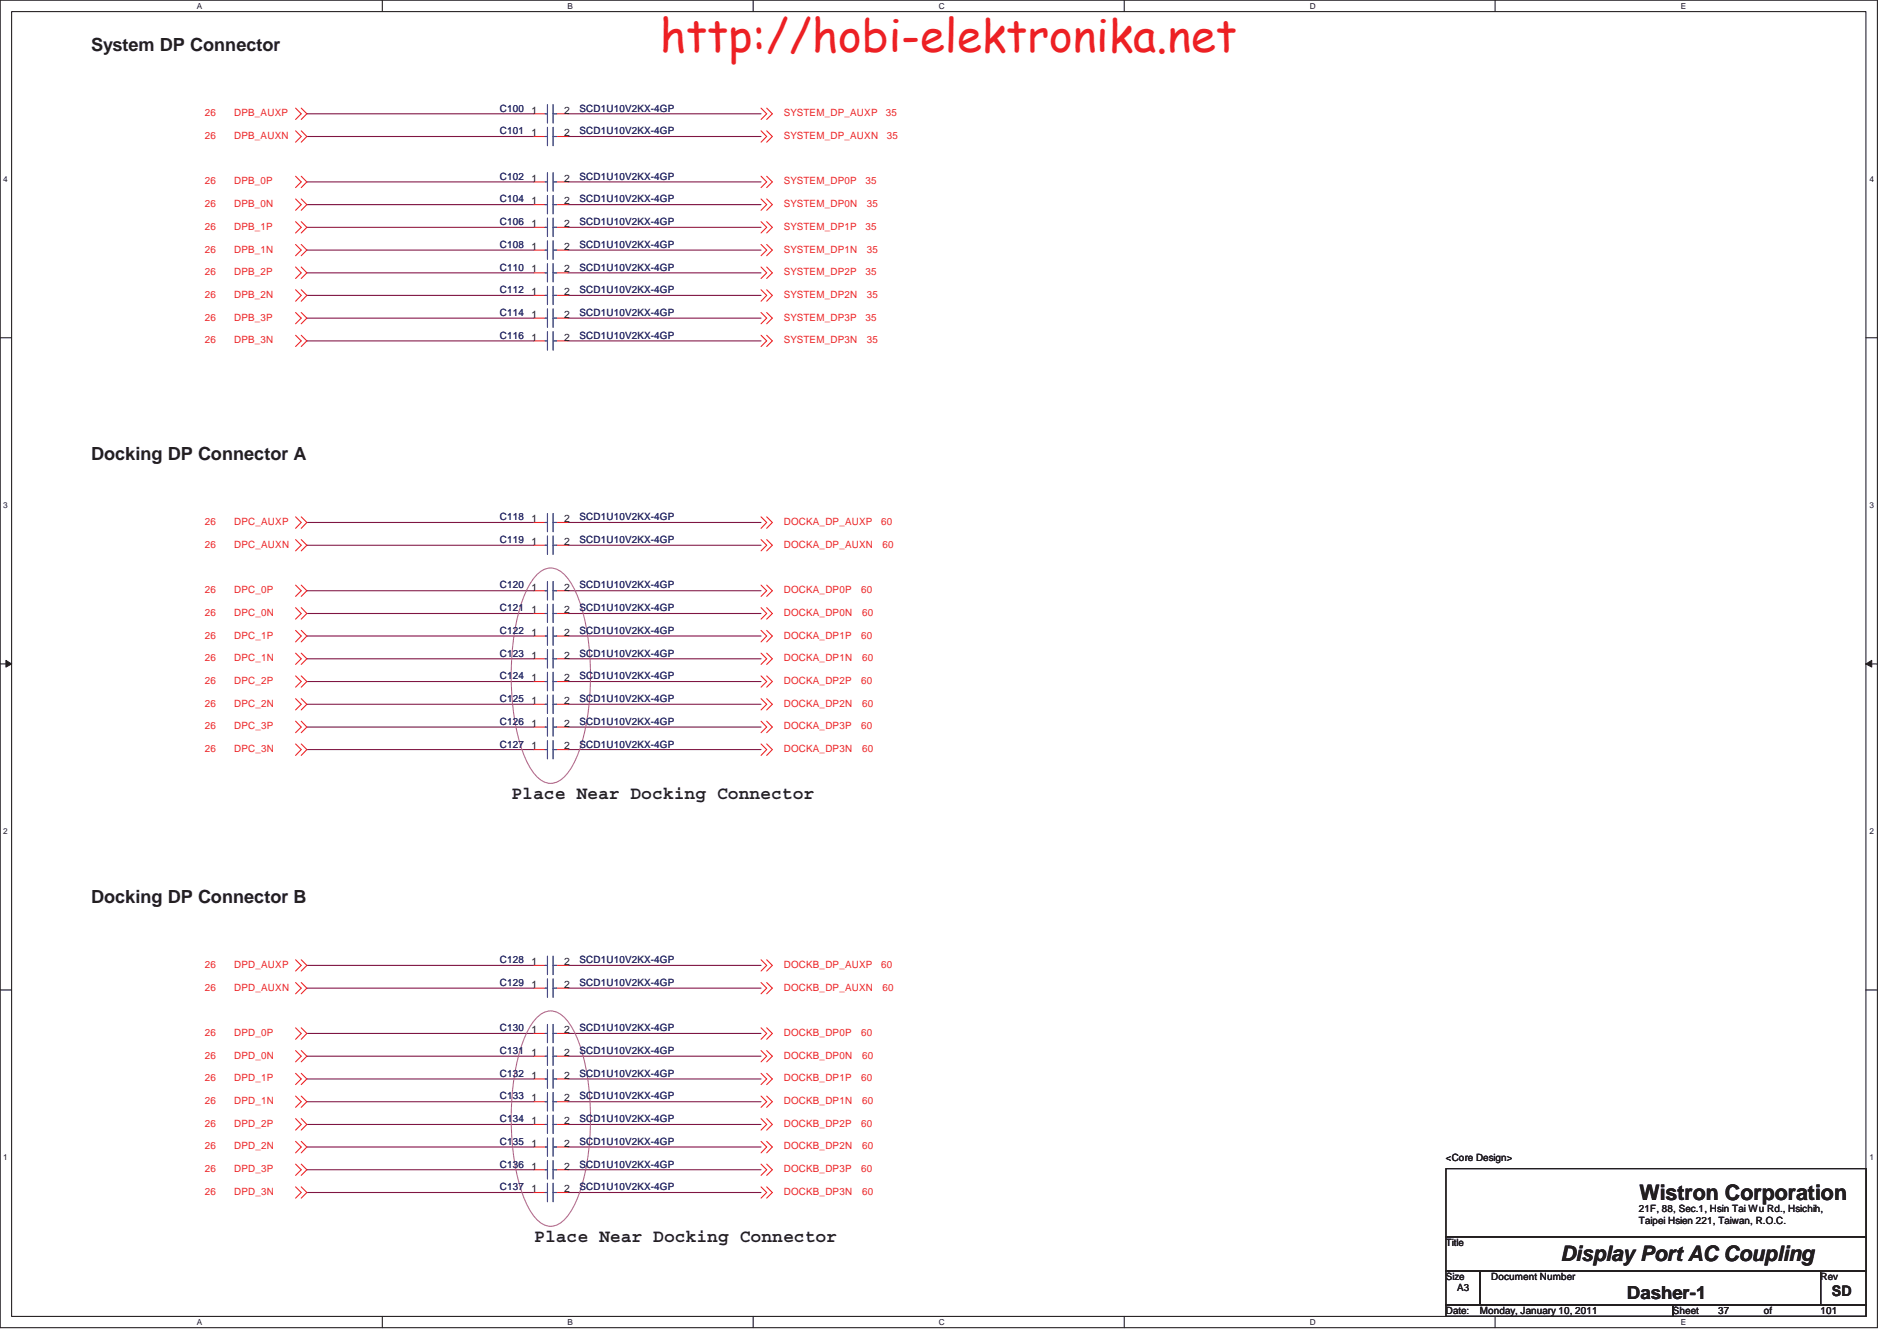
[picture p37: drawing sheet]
<svg xmlns="http://www.w3.org/2000/svg" width="297mm" height="210mm" viewBox="0 0 297 210" stroke-linecap="round" stroke-linejoin="round" font-family="sans-serif">
<defs><g id="words">
<text font-size="7.1" fill="#ed2024" x="103.3" y="8.1">http://hobi-elektronika.net</text>
<g font-size="3.3" fill="#231f20">
<text x="256.7" y="187.9">Wistron Corporation</text>
<text x="244.3" y="197.5">Display Port AC Coupling</text>
</g>
<g font-size="2.8" fill="#231f20">
<text x="14.3" y="8">System DP Connector</text>
<text x="14.3" y="72">Docking DP Connector A</text>
<text x="80.1" y="125.1">Place Near Docking Connector</text>
<text x="14.3" y="141.3">Docking DP Connector B</text>
<text x="83.6" y="194.5">Place Near Docking Connector</text>
<text x="254.8" y="203.4">Dasher-1</text>
</g>
<text font-size="2.3" fill="#231f20" x="286.8" y="202.9">SD</text>
<g font-size="1.6" fill="#2d2d72">
<text x="78.3" y="17.5">C100</text>
<text x="90.7" y="17.5">SCD1U10V2KX-4GP</text>
<text x="78.3" y="21">C101</text>
<text x="90.7" y="21">SCD1U10V2KX-4GP</text>
<text x="78.3" y="28.1">C102</text>
<text x="90.7" y="28.1">SCD1U10V2KX-4GP</text>
<text x="78.3" y="31.7">C104</text>
<text x="78.3" y="35.3">C106</text>
<text x="90.7" y="31.7">SCD1U10V2KX-4GP</text>
<text x="90.7" y="35.3">SCD1U10V2KX-4GP</text>
<text x="78.3" y="38.8">C108</text>
<text x="90.7" y="38.8">SCD1U10V2KX-4GP</text>
<text x="78.3" y="45.9">C112</text>
<text x="78.3" y="42.4">C110</text>
<text x="90.7" y="45.9">SCD1U10V2KX-4GP</text>
<text x="90.7" y="42.4">SCD1U10V2KX-4GP</text>
<text x="78.3" y="49.5">C114</text>
<text x="78.3" y="53">C116</text>
<text x="90.7" y="49.5">SCD1U10V2KX-4GP</text>
<text x="90.7" y="53">SCD1U10V2KX-4GP</text>
<text x="78.3" y="81.5">C118</text>
<text x="90.7" y="81.5">SCD1U10V2KX-4GP</text>
<text x="78.3" y="85.1">C119</text>
<text x="90.7" y="85.1">SCD1U10V2KX-4GP</text>
<text x="78.3" y="95.7">C121</text>
<text x="78.3" y="92.1">C120</text>
<text x="90.7" y="95.7">SCD1U10V2KX-4GP</text>
<text x="90.7" y="92.1">SCD1U10V2KX-4GP</text>
<text x="78.3" y="99.3">C122</text>
<text x="90.7" y="99.3">SCD1U10V2KX-4GP</text>
<text x="78.3" y="102.8">C123</text>
<text x="78.3" y="106.4">C124</text>
<text x="90.7" y="102.8">SCD1U10V2KX-4GP</text>
<text x="90.7" y="106.4">SCD1U10V2KX-4GP</text>
<text x="78.3" y="109.9">C125</text>
<text x="78.3" y="113.5">C126</text>
<text x="90.7" y="109.9">SCD1U10V2KX-4GP</text>
<text x="90.7" y="113.5">SCD1U10V2KX-4GP</text>
<text x="78.3" y="117.1">C127</text>
<text x="90.7" y="117.1">SCD1U10V2KX-4GP</text>
<text x="78.3" y="150.8">C128</text>
<text x="78.3" y="154.4">C129</text>
<text x="90.7" y="150.8">SCD1U10V2KX-4GP</text>
<text x="90.7" y="154.4">SCD1U10V2KX-4GP</text>
<text x="78.3" y="161.5">C130</text>
<text x="90.7" y="161.5">SCD1U10V2KX-4GP</text>
<text x="78.3" y="165.1">C131</text>
<text x="90.7" y="165.1">SCD1U10V2KX-4GP</text>
<text x="78.3" y="172.2">C133</text>
<text x="78.3" y="168.6">C132</text>
<text x="90.7" y="172.2">SCD1U10V2KX-4GP</text>
<text x="90.7" y="168.6">SCD1U10V2KX-4GP</text>
<text x="78.3" y="179.3">C135</text>
<text x="78.3" y="175.7">C134</text>
<text x="90.7" y="179.3">SCD1U10V2KX-4GP</text>
<text x="90.7" y="175.7">SCD1U10V2KX-4GP</text>
<text x="78.3" y="182.8">C136</text>
<text x="90.7" y="182.8">SCD1U10V2KX-4GP</text>
<text x="78.3" y="186.4">C137</text>
<text x="90.7" y="186.4">SCD1U10V2KX-4GP</text>
</g>
<g font-size="1.6" fill="#231f20">
<text x="83.2" y="17.8">1</text>
<text x="88.3" y="17.8">2</text>
<text x="83.2" y="21.3">1</text>
<text x="88.3" y="21.3">2</text>
<text x="83.2" y="28.4">1</text>
<text x="88.3" y="28.4">2</text>
<text x="83.2" y="32">1</text>
<text x="83.2" y="35.6">1</text>
<text x="88.3" y="32">2</text>
<text x="88.3" y="35.6">2</text>
<text x="83.2" y="39.1">1</text>
<text x="88.3" y="39.1">2</text>
<text x="83.2" y="46.2">1</text>
<text x="83.2" y="42.7">1</text>
<text x="88.3" y="46.2">2</text>
<text x="88.3" y="42.7">2</text>
<text x="83.2" y="49.8">1</text>
<text x="83.2" y="53.3">1</text>
<text x="88.3" y="49.8">2</text>
<text x="88.3" y="53.3">2</text>
<text x="83.2" y="81.8">1</text>
<text x="88.3" y="81.8">2</text>
<text x="83.2" y="85.3">1</text>
<text x="88.3" y="85.3">2</text>
<text x="83.2" y="96">1</text>
<text x="83.2" y="92.5">1</text>
<text x="88.3" y="96">2</text>
<text x="88.3" y="92.5">2</text>
<text x="83.2" y="99.6">1</text>
<text x="88.3" y="99.6">2</text>
<text x="83.2" y="103.1">1</text>
<text x="83.2" y="106.7">1</text>
<text x="88.3" y="103.1">2</text>
<text x="88.3" y="106.7">2</text>
<text x="83.2" y="110.2">1</text>
<text x="83.2" y="113.8">1</text>
<text x="88.3" y="110.2">2</text>
<text x="88.3" y="113.8">2</text>
<text x="83.2" y="117.3">1</text>
<text x="88.3" y="117.3">2</text>
<text x="83.2" y="151.1">1</text>
<text x="83.2" y="154.7">1</text>
<text x="88.3" y="151.1">2</text>
<text x="88.3" y="154.7">2</text>
<text x="83.2" y="161.8">1</text>
<text x="88.3" y="161.8">2</text>
<text x="83.2" y="165.4">1</text>
<text x="88.3" y="165.4">2</text>
<text x="83.2" y="172.5">1</text>
<text x="83.2" y="168.9">1</text>
<text x="88.3" y="172.5">2</text>
<text x="88.3" y="168.9">2</text>
<text x="83.2" y="179.6">1</text>
<text x="83.2" y="176">1</text>
<text x="88.3" y="179.6">2</text>
<text x="88.3" y="176">2</text>
<text x="83.2" y="183.1">1</text>
<text x="88.3" y="183.1">2</text>
<text x="226.4" y="181.8">&lt;Core Design&gt;</text>
<text x="83.2" y="186.7">1</text>
<text x="88.3" y="186.7">2</text>
<text x="256.6" y="189.8">21F, 88, Sec.1, Hsin Tai Wu Rd., Hsichih,</text>
<text x="256.6" y="191.6">Taipei Hsien 221, Taiwan, R.O.C.</text>
<text x="226.4" y="195.1">Title</text>
<text x="226.4" y="200.4">Size</text>
<text x="228.2" y="202.2">A3</text>
<text x="233.5" y="200.4">Document Number</text>
<text x="285.1" y="200.4">Rev</text>
<text x="226.4" y="205.8">Date:</text>
<text x="231.7" y="205.8">Monday, January 10, 2011</text>
<text x="261.9" y="205.8">Sheet</text>
<text x="269" y="205.8">37</text>
<text x="276.2" y="205.8">of</text>
<text x="285" y="205.8">101</text>
</g>
<g font-size="1.6" fill="#ec2426">
<text x="32.1" y="18.2">26</text>
<text x="32.1" y="21.8">26</text>
<text x="36.7" y="18.2">DPB_AUXP</text>
<text x="36.7" y="21.8">DPB_AUXN</text>
<text x="122.7" y="21.8">SYSTEM_DP_AUXN</text>
<text x="122.7" y="18.2">SYSTEM_DP_AUXP</text>
<text x="138.7" y="18.2">35</text>
<text x="138.9" y="21.8">35</text>
<text x="32.1" y="28.9">26</text>
<text x="36.7" y="28.9">DPB_0P</text>
<text x="122.7" y="28.9">SYSTEM_DP0P</text>
<text x="135.5" y="28.9">35</text>
<text x="32.1" y="32.4">26</text>
<text x="32.1" y="36">26</text>
<text x="36.7" y="32.4">DPB_0N</text>
<text x="36.7" y="36">DPB_1P</text>
<text x="122.7" y="32.4">SYSTEM_DP0N</text>
<text x="122.7" y="36">SYSTEM_DP1P</text>
<text x="135.5" y="36">35</text>
<text x="135.7" y="32.4">35</text>
<text x="32.1" y="39.5">26</text>
<text x="36.7" y="39.5">DPB_1N</text>
<text x="122.7" y="39.5">SYSTEM_DP1N</text>
<text x="135.7" y="39.5">35</text>
<text x="32.1" y="43.1">26</text>
<text x="32.1" y="46.6">26</text>
<text x="36.7" y="43.1">DPB_2P</text>
<text x="36.7" y="46.6">DPB_2N</text>
<text x="122.7" y="43.1">SYSTEM_DP2P</text>
<text x="122.7" y="46.6">SYSTEM_DP2N</text>
<text x="135.5" y="43.1">35</text>
<text x="135.7" y="46.6">35</text>
<text x="32.1" y="50.2">26</text>
<text x="32.1" y="53.8">26</text>
<text x="36.7" y="50.2">DPB_3P</text>
<text x="36.7" y="53.8">DPB_3N</text>
<text x="122.7" y="50.2">SYSTEM_DP3P</text>
<text x="122.7" y="53.8">SYSTEM_DP3N</text>
<text x="135.5" y="50.2">35</text>
<text x="135.7" y="53.8">35</text>
<text x="32.1" y="82.2">26</text>
<text x="36.7" y="82.2">DPC_AUXP</text>
<text x="122.7" y="82.2">DOCKA_DP_AUXP</text>
<text x="138" y="82.2">60</text>
<text x="32.1" y="85.8">26</text>
<text x="36.7" y="85.8">DPC_AUXN</text>
<text x="122.7" y="85.8">DOCKA_DP_AUXN</text>
<text x="138.2" y="85.8">60</text>
<text x="32.1" y="92.9">26</text>
<text x="36.7" y="92.9">DPC_0P</text>
<text x="122.7" y="92.9">DOCKA_DP0P</text>
<text x="134.8" y="92.9">60</text>
<text x="32.1" y="96.4">26</text>
<text x="32.1" y="100">26</text>
<text x="36.7" y="96.4">DPC_0N</text>
<text x="36.7" y="100">DPC_1P</text>
<text x="122.7" y="96.4">DOCKA_DP0N</text>
<text x="122.7" y="100">DOCKA_DP1P</text>
<text x="134.8" y="100">60</text>
<text x="135" y="96.4">60</text>
<text x="32.1" y="103.5">26</text>
<text x="32.1" y="107.1">26</text>
<text x="36.7" y="103.5">DPC_1N</text>
<text x="36.7" y="107.1">DPC_2P</text>
<text x="122.7" y="103.5">DOCKA_DP1N</text>
<text x="122.7" y="107.1">DOCKA_DP2P</text>
<text x="134.8" y="107.1">60</text>
<text x="135" y="103.5">60</text>
<text x="32.1" y="110.7">26</text>
<text x="36.7" y="110.7">DPC_2N</text>
<text x="122.7" y="110.7">DOCKA_DP2N</text>
<text x="135" y="110.7">60</text>
<text x="32.1" y="114.2">26</text>
<text x="32.1" y="117.8">26</text>
<text x="36.7" y="114.2">DPC_3P</text>
<text x="36.7" y="117.8">DPC_3N</text>
<text x="122.7" y="114.2">DOCKA_DP3P</text>
<text x="122.7" y="117.8">DOCKA_DP3N</text>
<text x="134.8" y="114.2">60</text>
<text x="135" y="117.8">60</text>
<text x="32.1" y="155.1">26</text>
<text x="32.1" y="151.6">26</text>
<text x="36.7" y="155.1">DPD_AUXN</text>
<text x="36.7" y="151.6">DPD_AUXP</text>
<text x="122.7" y="155.1">DOCKB_DP_AUXN</text>
<text x="122.7" y="151.6">DOCKB_DP_AUXP</text>
<text x="138" y="151.6">60</text>
<text x="138.2" y="155.1">60</text>
<text x="32.1" y="162.2">26</text>
<text x="32.1" y="165.8">26</text>
<text x="36.7" y="162.2">DPD_0P</text>
<text x="36.7" y="165.8">DPD_0N</text>
<text x="122.7" y="162.2">DOCKB_DP0P</text>
<text x="122.7" y="165.8">DOCKB_DP0N</text>
<text x="134.8" y="162.2">60</text>
<text x="135" y="165.8">60</text>
<text x="32.1" y="172.9">26</text>
<text x="32.1" y="169.3">26</text>
<text x="36.7" y="172.9">DPD_1N</text>
<text x="36.7" y="169.3">DPD_1P</text>
<text x="122.7" y="172.9">DOCKB_DP1N</text>
<text x="122.7" y="169.3">DOCKB_DP1P</text>
<text x="134.8" y="169.3">60</text>
<text x="135" y="172.9">60</text>
<text x="32.1" y="176.4">26</text>
<text x="32.1" y="180">26</text>
<text x="36.7" y="176.4">DPD_2P</text>
<text x="36.7" y="180">DPD_2N</text>
<text x="122.7" y="176.4">DOCKB_DP2P</text>
<text x="122.7" y="180">DOCKB_DP2N</text>
<text x="134.8" y="176.4">60</text>
<text x="135" y="180">60</text>
<text x="32.1" y="183.6">26</text>
<text x="36.7" y="183.6">DPD_3P</text>
<text x="122.7" y="183.6">DOCKB_DP3P</text>
<text x="134.8" y="183.6">60</text>
<text x="32.1" y="187.1">26</text>
<text x="36.7" y="187.1">DPD_3N</text>
<text x="122.7" y="187.1">DOCKB_DP3N</text>
<text x="135" y="187.1">60</text>
</g>
<g font-size="1.3" fill="#231f20">
<text x="30.8" y="1.4">A</text>
<text x="88.9" y="1.4">B</text>
<text x="147" y="1.4">C</text>
<text x="205.1" y="1.4">D</text>
<text x="263.2" y="1.4">E</text>
<text x=".5" y="28.5">4</text>
<text x="292.7" y="28.5">4</text>
<text x=".5" y="79.6">3</text>
<text x="292.7" y="79.6">3</text>
<text x=".5" y="130.6">2</text>
<text x="292.7" y="130.6">2</text>
<text x=".5" y="181.7">1</text>
<text x="292.7" y="181.7">1</text>
<text x="30.8" y="207.4">A</text>
<text x="88.9" y="207.4">B</text>
<text x="147" y="207.4">C</text>
<text x="205.1" y="207.4">D</text>
<text x="263.2" y="207.4">E</text>
</g>
</g></defs>
<path d="M0 0h294v207.9h-294zM1.8 1.8h290.4v204.3h-290.4z" fill="none" stroke="#231f20" stroke-width=".17"/>
<g fill="#fff">
<path d="M30.8 .2h.8v1.4h-.8z"/>
<path d="M30.8 206.3h.8v1.4h-.8z"/>
</g>
<path d="M59.9 0v1.8M59.9 206.1v1.8" fill="none" stroke="#231f20" stroke-width=".17"/>
<g fill="#fff">
<path d="M88.9 .2h.8v1.4h-.8z"/>
<path d="M88.9 206.3h.8v1.4h-.8z"/>
</g>
<path d="M117.9 0v1.8M117.9 206.1v1.8" fill="none" stroke="#231f20" stroke-width=".17"/>
<g fill="#fff">
<path d="M146.9 .2h.9v1.4h-.9z"/>
<path d="M146.9 206.3h.9v1.4h-.9z"/>
</g>
<path d="M176 0v1.8M176 206.1v1.8" fill="none" stroke="#231f20" stroke-width=".17"/>
<g fill="#fff">
<path d="M205 .2h.9v1.4h-.9z"/>
<path d="M205 206.3h.9v1.4h-.9z"/>
</g>
<path d="M234.1 0v1.8M234.1 206.1v1.8" fill="none" stroke="#231f20" stroke-width=".17"/>
<g fill="#fff">
<path d="M263.1 .2h.8v1.4h-.8z"/>
<path d="M263.1 206.3h.8v1.4h-.8z"/>
<path d="M.5 27.3h.7v1.4h-.7z"/>
<path d="M292.7 27.3h.6v1.4h-.6z"/>
<path d="M.5 78.4h.7v1.4h-.7z"/>
<path d="M292.7 78.4h.6v1.4h-.6z"/>
</g>
<path d="M0 52.9h1.8M292.2 52.9h1.8" fill="none" stroke="#231f20" stroke-width=".17"/>
<g fill="#fff">
<path d="M.5 129.5h.7v1.4h-.7z"/>
<path d="M292.7 129.5h.6v1.4h-.6z"/>
</g>
<path d="M0 104h1.8M292.2 104h1.8" fill="none" stroke="#231f20" stroke-width=".17"/>
<path d="M.9 103.4l.9 .6-.9 .5z" fill="#231f20"/>
<path d="M.9 103.4l.9 .6-.9 .5z" fill="none" stroke="#231f20" stroke-width=".16"/>
<path d="M292.2 104l.9-.6v1.1z" fill="#231f20"/>
<path d="M292.2 104l.9-.6v1.1z" fill="none" stroke="#231f20" stroke-width=".16"/>
<g fill="#fff">
<path d="M.5 180.6h.7v1.4h-.7z"/>
<path d="M292.7 180.6h.6v1.4h-.6z"/>
</g>
<path d="M0 155h1.8M292.2 155h1.8M226.4 183h65.8v10.7h-65.8zM226.4 193.7h65.8v5.3h-65.8zM226.4 199h5.3v5.3h-5.3zM231.7 199h53.4v5.3h-53.4zM285.1 199h7.1v5.3h-7.1zM226.4 204.3h35.6v1.8h-35.6zM262 204.3h30.2v1.8h-30.2z" fill="none" stroke="#231f20" stroke-width=".17"/>
<g fill="none" stroke="#7f1542" stroke-width=".17">
<path d="M48 17.8h35.6M88.9 17.8h30.3M48 28.5h35.6M48 32h35.6M48 35.6h35.6M48 39.2h35.6M48 21.4h35.6M88.9 21.4h30.3M88.9 28.5h30.3M88.9 32h30.3M88.9 35.6h30.3M88.9 39.2h30.3"/>
<path d="M48 42.7h35.6M48 46.3h35.6M48 49.8h35.6M48 53.4h35.6M88.9 42.7h30.3M88.9 46.3h30.3M88.9 49.8h30.3M88.9 53.4h30.3M48 81.8h35.6M48 85.4h35.6M48 92.5h35.6M48 96.1h35.6"/>
<path d="M48 99.6h35.6M88.9 81.8h30.3M88.9 85.4h30.3M88.9 92.5h30.3M88.9 96.1h30.3M88.9 99.6h30.3M48 103.2h35.6M48 106.7h35.6M48 110.3h35.6M48 113.8h35.6M48 117.4h35.6M88.9 103.2h30.3"/>
<path d="M88.9 106.7h30.3M88.9 110.3h30.3M88.9 113.8h30.3M88.9 117.4h30.3M48 151.2h35.6M48 154.7h35.6M88.9 151.2h30.3M88.9 154.7h30.3M48 161.8h35.6M48 172.5h35.6M48 176.1h35.6M48 179.6h35.6"/>
<path d="M48 165.4h35.6M48 168.9h35.6M88.9 161.8h30.3M88.9 172.5h30.3M88.9 176.1h30.3M88.9 179.6h30.3M88.9 165.4h30.3M88.9 168.9h30.3M48 186.7h35.6M48 183.2h35.6M88.9 186.7h30.3M88.9 183.2h30.3"/>
</g>
<g fill="none" stroke="#ec2426" stroke-width=".17">
<path d="M46.3 16.9l.9 .9-.9 .9M47.2 16.9l.8 .9-.8 .9M83.6 17.8h1.8M87.2 17.8h1.7M119.2 16.9l.9 .9-.9 .9M120.1 16.9l.8 .9-.8 .9M46.3 20.5l.9 .9-.9 .9M46.3 27.6l.9 .9-.9 .9M46.3 31.2l.9 .8-.9 .9M46.3 34.7l.9 .9-.9 .9M46.3 38.3l.9 .9-.9 .8M47.2 20.5l.8 .9-.8 .9"/>
<path d="M47.2 27.6l.8 .9-.8 .9M47.2 31.2l.8 .8-.8 .9M47.2 34.7l.8 .9-.8 .9M47.2 38.3l.8 .9-.8 .8M83.6 28.5h1.8M83.6 32h1.8M83.6 35.6h1.8M83.6 39.2h1.8M83.6 21.4h1.8M87.2 28.5h1.7M87.2 32h1.7M87.2 35.6h1.7"/>
<path d="M87.2 39.2h1.7M87.2 21.4h1.7M119.2 20.5l.9 .9-.9 .9M119.2 27.6l.9 .9-.9 .9M119.2 31.2l.9 .8-.9 .9M119.2 34.7l.9 .9-.9 .9M119.2 38.3l.9 .9-.9 .8M120.1 20.5l.8 .9-.8 .9M120.1 27.6l.8 .9-.8 .9M120.1 31.2l.8 .8-.8 .9M120.1 34.7l.8 .9-.8 .9M120.1 38.3l.8 .9-.8 .8"/>
<path d="M46.3 41.8l.9 .9-.9 .9M46.3 45.4l.9 .9-.9 .9M46.3 48.9l.9 .9-.9 .9M46.3 52.5l.9 .9-.9 .9M47.2 41.8l.8 .9-.8 .9M47.2 45.4l.8 .9-.8 .9M47.2 48.9l.8 .9-.8 .9M47.2 52.5l.8 .9-.8 .9M83.6 46.3h1.8M83.6 49.8h1.8M83.6 42.7h1.8M83.6 53.4h1.8"/>
<path d="M87.2 46.3h1.7M87.2 49.8h1.7M87.2 42.7h1.7M87.2 53.4h1.7M119.2 41.8l.9 .9-.9 .9M119.2 45.4l.9 .9-.9 .9M119.2 48.9l.9 .9-.9 .9M119.2 52.5l.9 .9-.9 .9M120.1 41.8l.8 .9-.8 .9M120.1 45.4l.8 .9-.8 .9M120.1 48.9l.8 .9-.8 .9M120.1 52.5l.8 .9-.8 .9"/>
<path d="M46.3 84.5l.9 .9-.9 .9M46.3 91.6l.9 .9-.9 .9M46.3 80.9l.9 .9-.9 .9M46.3 95.1l.9 1-.9 .8M46.3 98.7l.9 .9-.9 .9M47.2 84.5l.8 .9-.8 .9M47.2 91.6l.8 .9-.8 .9M47.2 80.9l.8 .9-.8 .9M47.2 95.1l.8 1-.8 .8M47.2 98.7l.8 .9-.8 .9M83.6 85.4h1.8M83.6 96.1h1.8"/>
<path d="M83.6 99.6h1.8M83.6 92.5h1.8M83.6 81.8h1.8M87.2 85.4h1.7M87.2 96.1h1.7M87.2 99.6h1.7M87.2 92.5h1.7M87.2 81.8h1.7M119.2 84.5l.9 .9-.9 .9M119.2 91.6l.9 .9-.9 .9M119.2 80.9l.9 .9-.9 .9M119.2 95.1l.9 1-.9 .8"/>
<path d="M119.2 98.7l.9 .9-.9 .9M120.1 84.5l.8 .9-.8 .9M120.1 91.6l.8 .9-.8 .9M120.1 80.9l.8 .9-.8 .9M120.1 95.1l.8 1-.8 .8M120.1 98.7l.8 .9-.8 .9M46.3 102.3l.9 .9-.9 .8M46.3 105.8l.9 .9-.9 .9M46.3 109.4l.9 .9-.9 .9M46.3 112.9l.9 .9-.9 .9M46.3 116.5l.9 .9-.9 .9M47.2 102.3l.8 .9-.8 .8"/>
<path d="M47.2 105.8l.8 .9-.8 .9M47.2 109.4l.8 .9-.8 .9M47.2 112.9l.8 .9-.8 .9M47.2 116.5l.8 .9-.8 .9M83.6 103.2h1.8M83.6 110.3h1.8M83.6 117.4h1.8M83.6 106.7h1.8M83.6 113.8h1.8M87.2 103.2h1.7M87.2 110.3h1.7M87.2 117.4h1.7"/>
<path d="M87.2 106.7h1.7M87.2 113.8h1.7M119.2 102.3l.9 .9-.9 .8M119.2 105.8l.9 .9-.9 .9M119.2 109.4l.9 .9-.9 .9M119.2 112.9l.9 .9-.9 .9M119.2 116.5l.9 .9-.9 .9M120.1 102.3l.8 .9-.8 .8M120.1 105.8l.8 .9-.8 .9M120.1 109.4l.8 .9-.8 .9M120.1 112.9l.8 .9-.8 .9M120.1 116.5l.8 .9-.8 .9"/>
<path d="M46.3 153.8l.9 .9-.9 .9M46.3 150.3l.9 .9-.9 .9M47.2 153.8l.8 .9-.8 .9M47.2 150.3l.8 .9-.8 .9M83.6 151.2h1.8M83.6 154.7h1.8M87.2 151.2h1.7M87.2 154.7h1.7M119.2 153.8l.9 .9-.9 .9M119.2 150.3l.9 .9-.9 .9M120.1 153.8l.8 .9-.8 .9M120.1 150.3l.8 .9-.8 .9"/>
<path d="M46.3 175.2l.9 .9-.9 .9M46.3 160.9l.9 .9-.9 .9M46.3 171.6l.9 .9-.9 .9M46.3 178.7l.9 .9-.9 .9M46.3 164.5l.9 .9-.9 .9M46.3 168.1l.9 .8-.9 .9M47.2 164.5l.8 .9-.8 .9M47.2 175.2l.8 .9-.8 .9M47.2 160.9l.8 .9-.8 .9M47.2 171.6l.8 .9-.8 .9M47.2 178.7l.8 .9-.8 .9M47.2 168.1l.8 .8-.8 .9"/>
<path d="M83.6 161.8h1.8M83.6 179.6h1.8M83.6 165.4h1.8M83.6 172.5h1.8M83.6 168.9h1.8M83.6 176.1h1.8M87.2 161.8h1.7M87.2 179.6h1.7M87.2 165.4h1.7M87.2 172.5h1.7M87.2 168.9h1.7M87.2 176.1h1.7"/>
<path d="M119.2 160.9l.9 .9-.9 .9M119.2 171.6l.9 .9-.9 .9M119.2 175.2l.9 .9-.9 .9M119.2 178.7l.9 .9-.9 .9M119.2 164.5l.9 .9-.9 .9M119.2 168.1l.9 .8-.9 .9M120.1 160.9l.8 .9-.8 .9M120.1 171.6l.8 .9-.8 .9M120.1 175.2l.8 .9-.8 .9M120.1 178.7l.8 .9-.8 .9M120.1 164.5l.8 .9-.8 .9M120.1 168.1l.8 .8-.8 .9"/>
<path d="M46.3 185.8l.9 .9-.9 .9M46.3 182.3l.9 .9-.9 .8M47.2 185.8l.8 .9-.8 .9M47.2 182.3l.8 .9-.8 .8M83.6 183.2h1.8M83.6 186.7h1.8M87.2 183.2h1.7M87.2 186.7h1.7M119.2 185.8l.9 .9-.9 .9M119.2 182.3l.9 .9-.9 .8M120.1 185.8l.8 .9-.8 .9M120.1 182.3l.8 .9-.8 .8"/>
</g>
<path d="M84.1 89.9a2.73 2.73 0 0 1 4.2 0 14.4 14.4 0 0 1 3.2 6.9 40.6 40.6 0 0 1-.9 20.9 9.5 9.5 0 0 1-2.9 4.5 2.64 2.64 0 0 1-3.6-.5 14.5 14.5 0 0 1-3.1-6.9 41.1 41.1 0 0 1 .8-20.9 10.7 10.7 0 0 1 2.3-4zM84.1 159.3a2.74 2.74 0 0 1 4.2 0 14.3 14.3 0 0 1 3.2 6.8 40.6 40.6 0 0 1-.9 21 9.5 9.5 0 0 1-2.9 4.5 2.63 2.63 0 0 1-3.6-.6 14.6 14.6 0 0 1-3.1-6.8 41 41 0 0 1 .8-21 10.7 10.7 0 0 1 2.3-3.9z" fill="none" stroke="#b8529f" stroke-width=".17"/>
<g fill="none" stroke="#3a53a4" stroke-width=".17">
<path d="M85.4 17.8h.3M85.7 16.4v2.9M85.7 19.9v2.9M86.6 16.4v2.9M86.6 19.9v2.9M86.6 17.8h.6M85.4 28.5h.3M85.4 32h.3M85.4 35.6h.3M85.4 39.2h.3M85.4 21.4h.3M85.7 27v2.9"/>
<path d="M85.7 30.6v2.9M85.7 34.2v2.8M85.7 37.7v2.9M86.6 27v2.9M86.6 30.6v2.9M86.6 34.2v2.8M86.6 37.7v2.9M86.6 28.5h.6M86.6 32h.6M86.6 35.6h.6M86.6 39.2h.6M86.6 21.4h.6"/>
<path d="M85.4 46.3h.3M85.4 49.8h.3M85.4 42.7h.3M85.4 53.4h.3M85.7 41.3v2.8M85.7 44.8v2.9M85.7 48.4v2.9M85.7 51.9v2.9M86.6 41.3v2.8M86.6 44.8v2.9M86.6 48.4v2.9M86.6 51.9v2.9"/>
<path d="M86.6 46.3h.6M86.6 49.8h.6M86.6 42.7h.6M86.6 53.4h.6M85.4 85.4h.3M85.4 96.1h.3M85.4 99.6h.3M85.4 92.5h.3M85.4 81.8h.3M85.7 80.4v2.9M85.7 83.9v2.9M85.7 91.1v2.8"/>
<path d="M85.7 94.6v2.9M85.7 98.2v2.8M86.6 80.4v2.9M86.6 83.9v2.9M86.6 91.1v2.8M86.6 94.6v2.9M86.6 98.2v2.8M86.6 85.4h.6M86.6 96.1h.6M86.6 99.6h.6M86.6 92.5h.6M86.6 81.8h.6"/>
<path d="M85.4 103.2h.3M85.4 110.3h.3M85.4 117.4h.3M85.4 106.7h.3M85.4 113.8h.3M85.7 101.7v2.9M85.7 105.3v2.9M85.7 108.8v2.9M85.7 112.4v2.9M85.7 116v2.8M86.6 101.7v2.9M86.6 105.3v2.9"/>
<path d="M86.6 108.8v2.9M86.6 112.4v2.9M86.6 116v2.8M86.6 103.2h.6M86.6 110.3h.6M86.6 117.4h.6M86.6 106.7h.6M86.6 113.8h.6M85.4 151.2h.3M85.4 154.7h.3M85.7 149.7v2.9M85.7 153.3v2.9"/>
<path d="M86.6 149.7v2.9M86.6 153.3v2.9M86.6 151.2h.6M86.6 154.7h.6M85.4 161.8h.3M85.4 179.6h.3M85.4 165.4h.3M85.4 172.5h.3M85.4 168.9h.3M85.4 176.1h.3M85.7 160.4v2.9M85.7 163.9v2.9"/>
<path d="M85.7 167.5v2.9M85.7 171.1v2.9M85.7 174.6v2.9M85.7 178.2v2.8M86.6 160.4v2.9M86.6 163.9v2.9M86.6 167.5v2.9M86.6 171.1v2.9M86.6 174.6v2.9M86.6 178.2v2.8M86.6 161.8h.6M86.6 179.6h.6"/>
<path d="M86.6 165.4h.6M86.6 172.5h.6M86.6 168.9h.6M86.6 176.1h.6M85.4 183.2h.3M85.4 186.7h.3M85.7 181.7v2.9M85.7 185.3v2.9M86.6 181.7v2.9M86.6 185.3v2.9M86.6 183.2h.6M86.6 186.7h.6"/>
</g>
<use href="#words"/>
</svg>
